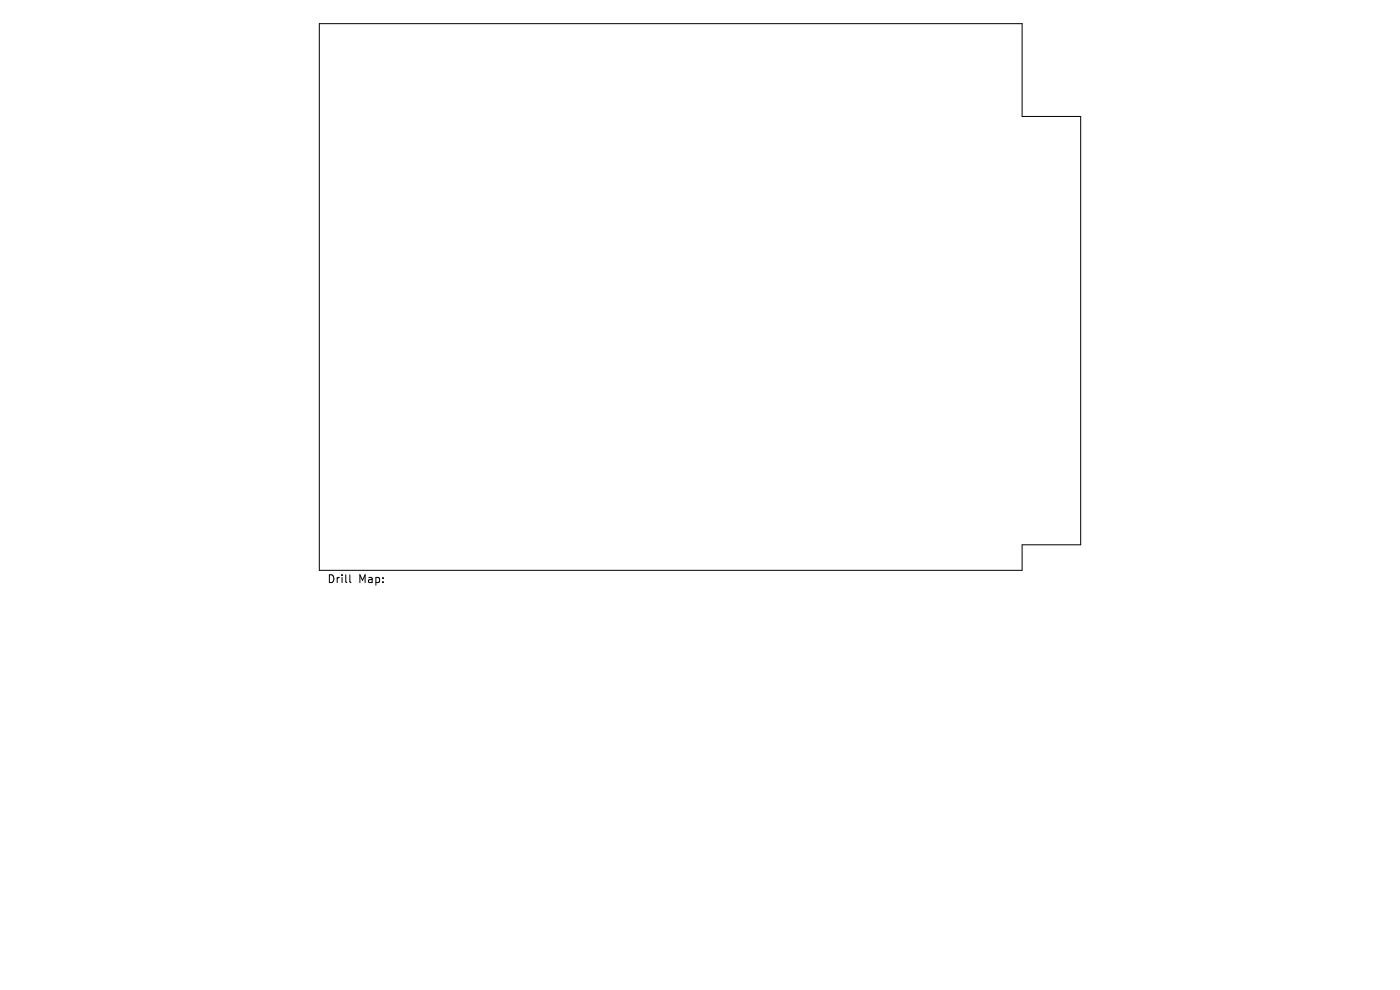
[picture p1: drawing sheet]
<svg xmlns="http://www.w3.org/2000/svg" width="297mm" height="210mm" viewBox="0 0 297 210" stroke-linecap="round" stroke-linejoin="round" font-family="sans-serif">
<defs><g id="words">
<g font-size="2.3">
<text x="69.4" y="123.9">Drill</text>
<text x="76" y="123.9">Map:</text>
</g>
</g></defs>
<path d="M67.7 5h149.1v19.7h12.5v90.9h-12.5v5.4h-149.1zM74.2 121.9v1.4l.3 .3" fill="none" stroke="#000" stroke-width=".21"/>
<use href="#words"/>
</svg>
